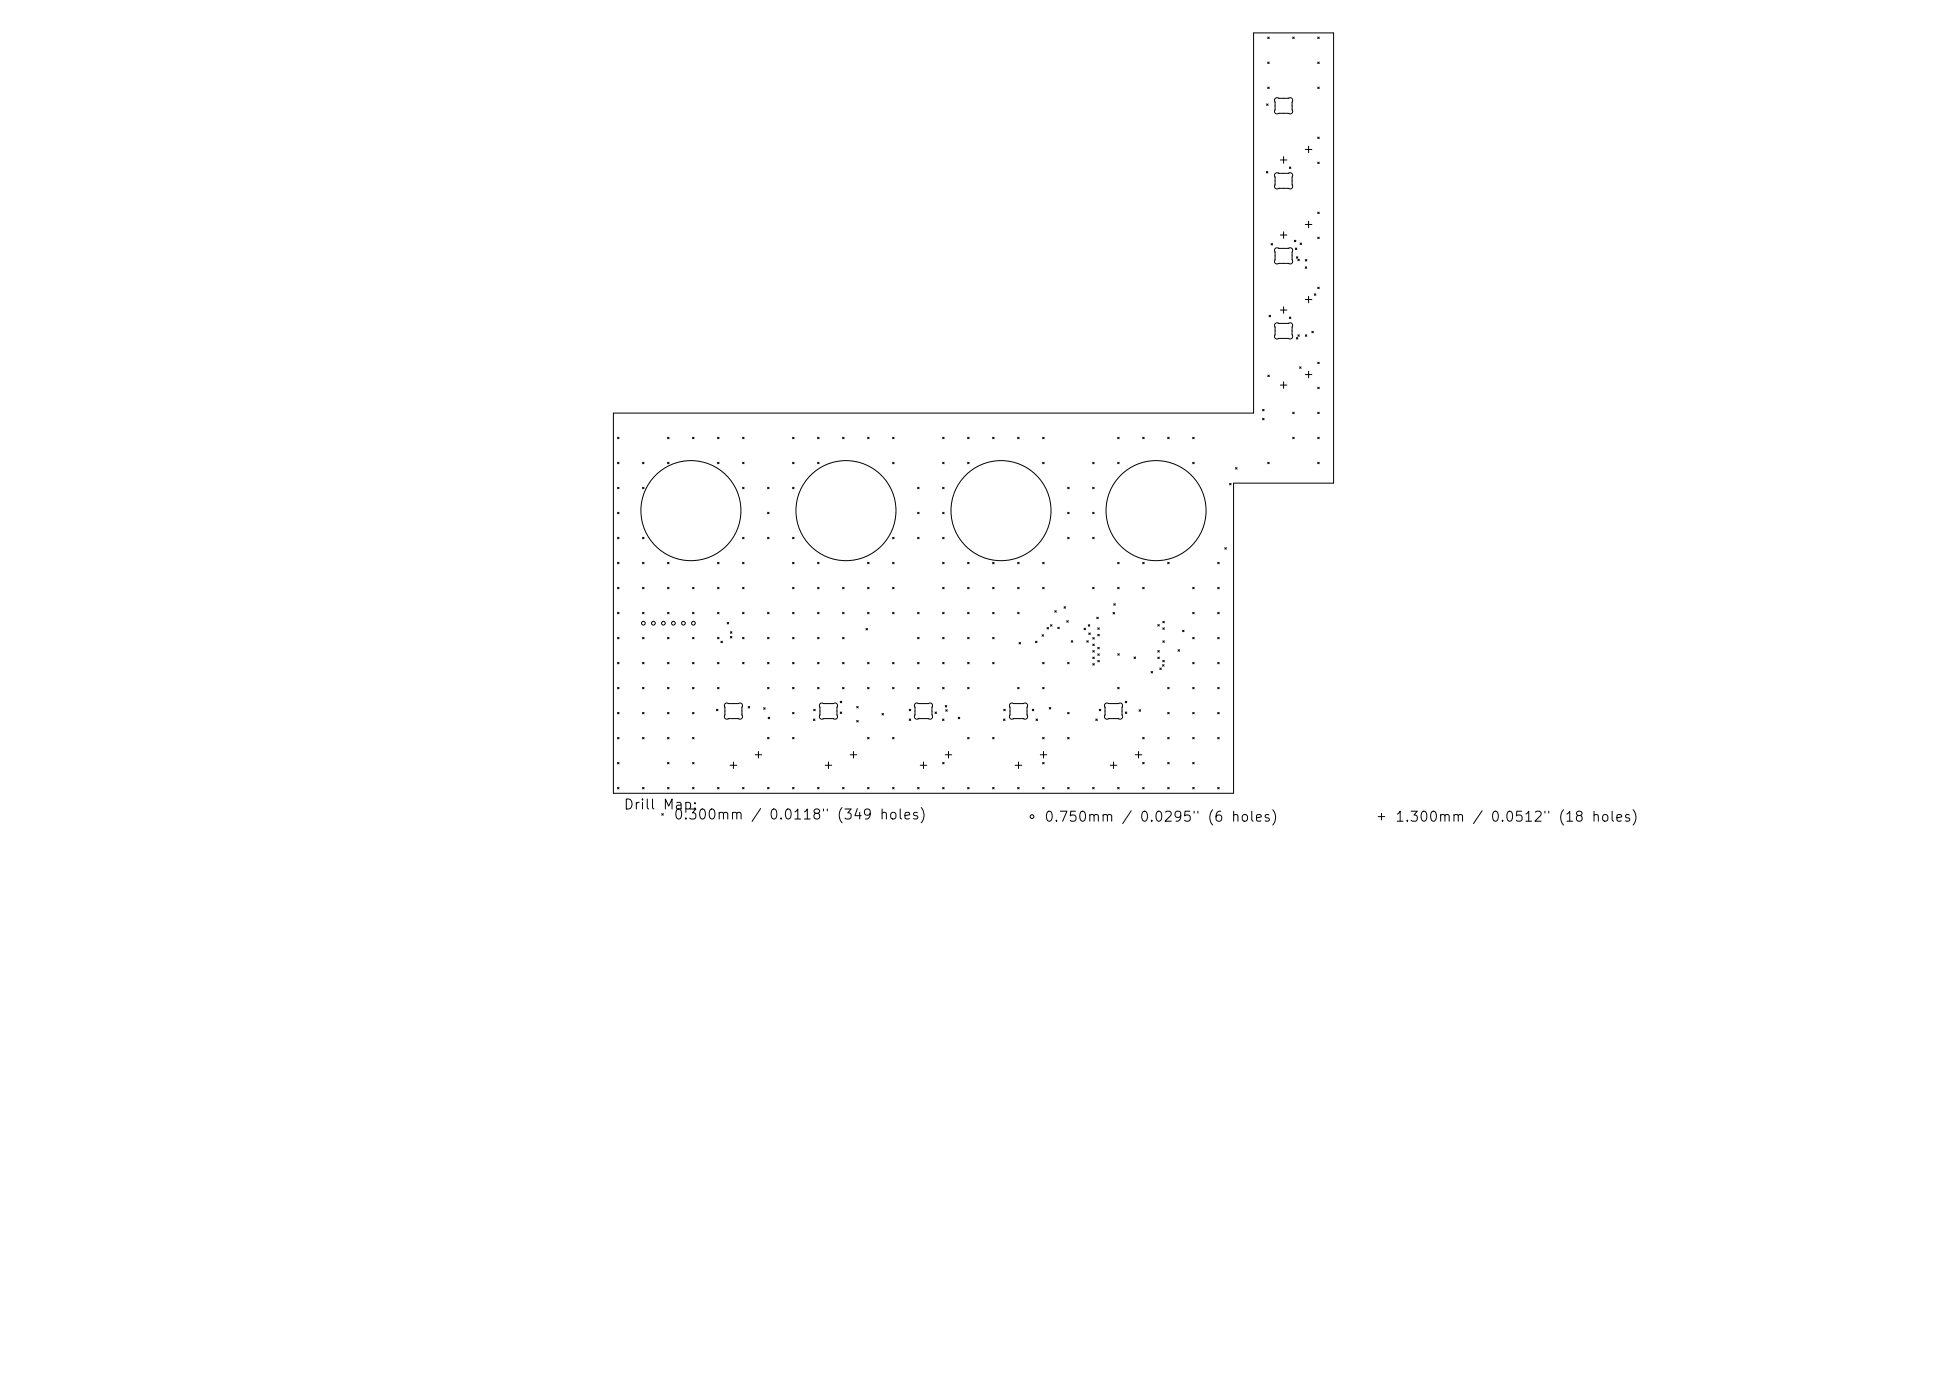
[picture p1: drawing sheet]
<svg xmlns="http://www.w3.org/2000/svg" width="297mm" height="210mm" viewBox="0 0 297 210" stroke-linecap="round" stroke-linejoin="round" font-family="sans-serif">
<defs><g id="words">
<g font-size="1.5">
<text x="95" y="123.8">Drill Map:</text>
<text x="102.7" y="125.4">0.300mm / 0.0118&quot; (349 holes)</text>
<text x="159.2" y="125.7">0.750mm / 0.0295&quot; (6 holes)</text>
<text x="212.7" y="125.7">1.300mm / 0.0512&quot; (18 holes)</text>
</g>
</g></defs>
<g fill="none" stroke="#000" stroke-width=".15">
<path d="M193.2 15.9l.2 .2M193.4 5.6l.2 .3M193.4 9.5l.2 .2M193.4 13.3l.2 .2M193.4 15.9l-.2 .2M193.6 5.6l-.2 .3M193.6 9.5l-.2 .2M193.6 13.3l-.2 .2M194.5 15l.3-.1 1.7 .1 .3-.1 .3 .1 .1 .3-.1 1.4 .1 .3-.1 .2-.3 .2-.3-.1-1.7 .1-.3-.1-.1-.3 .1-.3-.1-1.4zM197.2 5.6l.2 .3M197.4 5.6l-.2 .3M201 9.5l.2 .2"/>
<path d="M201 5.6l.2 .3M201 13.3l.2 .2M201.2 9.5l-.2 .2M201.2 13.3l-.2 .2M201.2 5.6l-.2 .3M193.2 26.2l.2 .2M193.4 26.2l-.2 .2M193.9 37.1l.2 .3M194.1 37.1l-.2 .3M194.5 26.5l.3-.2 1.7 .1 .3-.1 .3 .1 .1 .3-.1 1.4 .1 .3-.1 .3-.3 .1-1.7-.1-.3 .1-.3-.1-.1-.3 .1-.3-.1-1.4zM194.5 37.9l.3-.1 .3 .1 1.7-.1 .3 .1 .1 .3-.1 1.4 .1 .3-.1 .2-.3 .2-1.7-.1-.3 .1-.3-.1-.1-.3 .1-.3-.1-1.4zM195.3 24.4h1"/>
<path d="M195.3 35.8h1M195.8 23.9v1M195.8 35.3v1M196.7 25.5l.2 .2M196.9 25.5l-.2 .2M197.4 36.6l.3 .3M197.6 37.8l.2 .3M197.7 36.6l-.3 .3M197.7 39.2l.3 .2M197.8 37.8l-.2 .3M198 39.2l-.3 .2M198 39.5l.2 .3"/>
<path d="M198.2 39.5l-.2 .3M198.3 37.1l.2 .2M198.5 37.1l-.2 .2M199.1 39.6l.3 .2M199.1 22.8h1M199.1 34.2h1M199.4 39.6l-.3 .2M199.6 22.3v1M199.6 33.7v1M201 20.9l.2 .2M201 24.7l.2 .3M201 32.4l.2 .2"/>
<path d="M201 36.2l.2 .2M201.2 24.7l-.2 .3M201.2 20.9l-.2 .2M201.2 32.4l-.2 .2M201.2 36.2l-.2 .2M193.4 57.2l.2 .2M193.6 48.1l.2 .2M193.6 57.2l-.2 .2M193.8 48.1l-.2 .2M194.5 49.3l.3-.1 .3 .1 1.7-.1 .3 .1 .1 .3-.1 1.4 .1 .3-.1 .3-.3 .1-.3-.1-1.7 .1-.3-.1-.1-.3 .1-.3-.1-1.4zM195.3 47.3h1M195.3 58.7h1"/>
<path d="M195.8 46.8v1M195.8 58.2v1M196.7 48.4l.2 .2M196.9 48.4l-.2 .2M197.7 51.5l.3 .2M198 51.5l-.3 .2M198 51.1l.2 .2M198.2 51.1l-.2 .2M198.2 55.9l.3 .3M198.5 55.9l-.3 .3M199.1 40.7l.2 .2M199.1 51.1l.3 .2"/>
<path d="M199.1 45.7h1M199.1 57.1h1M199.3 40.7l-.2 .2M199.4 51.1l-.3 .2M199.6 45.2v1M199.6 56.6v1M200.1 50.5l.2 .3M200.3 50.5l-.2 .3M200.5 44.8l.2 .2M200.7 44.8l-.2 .2M201 43.8l.2 .2M201 55.2l.2 .3"/>
<path d="M201 59.1l.2 .2M201.2 55.2l-.2 .3M201.2 43.8l-.2 .2M201.2 59.1l-.2 .2M93.6 63h97.6v-58h12.2v68.7h-15.2v47.3h-94.6zM94.2 66.7l.2 .2M94.2 70.5l.2 .2M94.2 74.3l.2 .2M94.2 78.1l.2 .3M94.4 66.7l-.2 .2M94.4 70.5l-.2 .2M94.4 74.3l-.2 .2"/>
<path d="M94.4 78.1l-.2 .3M98 70.5l.2 .2M98 74.3l.2 .2M98.2 70.5l-.2 .2M98.2 74.3l-.2 .2M101.8 66.7l.3 .2M101.8 70.5l.3 .2M102.1 66.7l-.3 .2M102.1 70.5l-.3 .2M105.6 66.7l.3 .2M105.9 66.7l-.3 .2M109.5 70.5l.2 .2"/>
<path d="M109.5 66.7l.2 .2M109.7 66.7l-.2 .2M109.7 70.5l-.2 .2M113.3 74.3l.2 .2M113.3 66.7l.2 .2M113.3 70.5l.2 .2M113.5 66.7l-.2 .2M113.5 70.5l-.2 .2M113.5 74.3l-.2 .2M117.1 74.3l.2 .2M117.1 78.1l.2 .3M117.3 74.3l-.2 .2"/>
<path d="M117.3 78.1l-.2 .3M120.9 74.3l.2 .2M120.9 66.7l.2 .2M120.9 70.5l.2 .2M121.1 70.5l-.2 .2M121.1 74.3l-.2 .2M121.1 66.7l-.2 .2M124.7 70.5l.2 .2M124.7 66.7l.2 .2M124.9 66.7l-.2 .2M124.9 70.5l-.2 .2M128.5 66.7l.3 .2"/>
<path d="M128.8 66.7l-.3 .2M132.3 66.7l.3 .2M132.6 66.7l-.3 .2M136.2 70.5l.2 .2M136.2 66.7l.2 .2M136.4 70.5l-.2 .2M136.4 66.7l-.2 .2M140 74.3l.2 .2M140 78.1l.2 .3M140.2 78.1l-.2 .3M140.2 74.3l-.2 .2M143.8 78.1l.2 .3"/>
<path d="M143.8 74.3l.2 .2M143.8 66.7l.2 .2M143.8 70.5l.2 .2M144 66.7l-.2 .2M144 78.1l-.2 .3M144 70.5l-.2 .2M144 74.3l-.2 .2M147.6 70.5l.2 .2M147.6 66.7l.2 .2M147.8 66.7l-.2 .2M147.8 70.5l-.2 .2M151.4 66.7l.2 .2"/>
<path d="M151.6 66.7l-.2 .2M155.2 66.7l.3 .2M155.5 66.7l-.3 .2M159 70.5l.3 .2M159 66.7l.3 .2M159.3 66.7l-.3 .2M159.3 70.5l-.3 .2M162.9 78.1l.2 .3M162.9 74.3l.2 .2M163.1 74.3l-.2 .2M163.1 78.1l-.2 .3M166.7 78.1l.2 .3"/>
<path d="M166.7 70.5l.2 .2M166.7 74.3l.2 .2M166.9 70.5l-.2 .2M166.9 74.3l-.2 .2M166.9 78.1l-.2 .3M170.5 66.7l.2 .2M170.5 70.5l.2 .2M170.7 66.7l-.2 .2M170.7 70.5l-.2 .2M174.3 66.7l.2 .2M174.5 66.7l-.2 .2M178.1 66.7l.3 .2"/>
<path d="M178.4 66.7l-.3 .2M181.9 70.5l.3 .2M181.9 66.7l.3 .2M182.2 70.5l-.3 .2M182.2 66.7l-.3 .2M187.6 73.7l.2 .3M187.8 73.7l-.2 .3M188.5 71.3l.2 .2M188.7 71.3l-.2 .2M192.6 62.4l.2 .3M192.6 63.8l.2 .2M192.8 62.4l-.2 .3"/>
<path d="M192.8 63.8l-.2 .2M193.4 70.5l.2 .2M193.6 70.5l-.2 .2M197.2 62.9l.2 .2M197.2 66.7l.2 .2M197.4 66.7l-.2 .2M197.4 62.9l-.2 .2M201 66.7l.2 .2M201 70.5l.2 .2M201 62.9l.2 .2M201.2 66.7l-.2 .2M201.2 70.5l-.2 .2"/>
<path d="M201.2 62.9l-.2 .2M94.2 81.9l.2 .3M94.2 85.8l.2 .2M94.2 89.6l.2 .2M94.2 93.4l.2 .2M94.2 97.2l.2 .2M94.4 81.9l-.2 .3M94.4 85.8l-.2 .2M94.4 89.6l-.2 .2M94.4 93.4l-.2 .2M94.4 97.2l-.2 .2M98 89.6l.2 .2"/>
<path d="M98 93.4l.2 .2M98 97.2l.2 .2M98 81.9l.2 .3M98 85.8l.2 .2M98.2 81.9l-.2 .3M98.2 85.8l-.2 .2M98.2 89.6l-.2 .2M98.2 93.4l-.2 .2M98.2 97.2l-.2 .2M101.8 97.2l.3 .2M101.8 85.8l.3 .2M101.8 89.6l.3 .2"/>
<path d="M101.8 93.4l.3 .2M102.1 85.8l-.3 .2M102.1 89.6l-.3 .2M102.1 93.4l-.3 .2M102.1 97.2l-.3 .2M105.6 89.6l.3 .2M105.6 93.4l.3 .2M105.6 97.2l.3 .2M105.9 89.6l-.3 .2M105.9 93.4l-.3 .2M105.9 97.2l-.3 .2M109.5 89.6l.2 .2"/>
<path d="M109.5 93.4l.2 .2M109.5 97.2l.2 .2M109.5 85.8l.2 .2M109.7 85.8l-.2 .2M109.7 89.6l-.2 .2M109.7 93.4l-.2 .2M109.7 97.2l-.2 .2M110 97.8l.2 .2M110.2 97.8l-.2 .2M110.9 94.9l.3 .3M111.2 94.9l-.3 .3M111.4 96.3l.3 .3"/>
<path d="M111.4 97.1l.3 .2M111.7 96.3l-.3 .3M111.7 97.1l-.3 .2M113.3 97.2l.2 .2M113.3 81.9l.2 .3M113.3 89.6l.2 .2M113.3 85.8l.2 .2M113.3 93.4l.2 .2M113.5 81.9l-.2 .3M113.5 85.8l-.2 .2M113.5 89.6l-.2 .2M113.5 93.4l-.2 .2"/>
<path d="M113.5 97.2l-.2 .2M117.1 93.4l.2 .2M117.1 97.2l.2 .2M117.1 81.9l.2 .3M117.3 81.9l-.2 .3M117.3 93.4l-.2 .2M117.3 97.2l-.2 .2M120.9 97.2l.2 .2M120.9 93.4l.2 .2M120.9 81.9l.2 .3M120.9 85.8l.2 .2M120.9 89.6l.2 .2"/>
<path d="M121.1 81.9l-.2 .3M121.1 85.8l-.2 .2M121.1 89.6l-.2 .2M121.1 97.2l-.2 .2M121.1 93.4l-.2 .2M124.7 85.8l.2 .2M124.7 89.6l.2 .2M124.7 93.4l.2 .2M124.7 97.2l.2 .2M124.9 85.8l-.2 .2M124.9 93.4l-.2 .2M124.9 97.2l-.2 .2"/>
<path d="M124.9 89.6l-.2 .2M128.5 89.6l.3 .2M128.5 93.4l.3 .2M128.5 97.2l.3 .2M128.8 89.6l-.3 .2M128.8 93.4l-.3 .2M128.8 97.2l-.3 .2M132.1 95.8l.2 .3M132.3 95.8l-.2 .3M132.3 93.4l.3 .2M132.3 85.8l.3 .2M132.3 89.6l.3 .2"/>
<path d="M132.6 85.8l-.3 .2M132.6 89.6l-.3 .2M132.6 93.4l-.3 .2M136.2 81.9l.2 .3M136.2 89.6l.2 .2M136.2 93.4l.2 .2M136.2 85.8l.2 .2M136.4 81.9l-.2 .3M136.4 85.8l-.2 .2M136.4 89.6l-.2 .2M136.4 93.4l-.2 .2M140 93.4l.2 .2"/>
<path d="M140 97.2l.2 .2M140 81.9l.2 .3M140.2 81.9l-.2 .3M140.2 93.4l-.2 .2M140.2 97.2l-.2 .2M143.8 97.2l.2 .2M143.8 81.9l.2 .3M143.8 85.8l.2 .2M143.8 89.6l.2 .2M143.8 93.4l.2 .2M144 81.9l-.2 .3M144 89.6l-.2 .2"/>
<path d="M144 93.4l-.2 .2M144 97.2l-.2 .2M144 85.8l-.2 .2M147.6 85.8l.2 .2M147.6 89.6l.2 .2M147.6 93.4l.2 .2M147.6 97.2l.2 .2M147.8 85.8l-.2 .2M147.8 89.6l-.2 .2M147.8 93.4l-.2 .2M147.8 97.2l-.2 .2M151.4 89.6l.2 .2"/>
<path d="M151.4 93.4l.2 .2M151.4 97.2l.2 .2M151.4 85.8l.2 .2M151.6 85.8l-.2 .2M151.6 89.6l-.2 .2M151.6 97.2l-.2 .2M151.6 93.4l-.2 .2M155.2 89.6l.3 .2M155.2 85.8l.3 .2M155.2 93.4l.3 .2M155.4 98l.3 .2M155.5 85.8l-.3 .2"/>
<path d="M155.5 93.4l-.3 .2M155.5 89.6l-.3 .2M155.7 98l-.3 .2M158 97.8l.2 .2M158.2 97.8l-.2 .2M159 96.8l.2 .2M159 85.8l.3 .2M159 89.6l.3 .2M159.2 96.8l-.2 .2M159.3 89.6l-.3 .2M159.3 85.8l-.3 .2M159.7 95.7l.2 .2"/>
<path d="M159.9 95.7l-.2 .2M160.3 95.3l.2 .2M160.5 95.3l-.2 .2M160.9 93.1l.2 .3M161.1 93.1l-.2 .3M161.4 95.7l.2 .2M161.6 95.7l-.2 .2M162.3 92.5l.2 .3M162.5 92.5l-.2 .3M162.7 94.7l.3 .2M162.9 81.9l.2 .3M163 94.7l-.3 .2"/>
<path d="M163.1 81.9l-.2 .3M163.4 97.7l.2 .2M163.6 97.7l-.2 .2M165.4 95.8l.2 .2M165.6 95.8l-.2 .2M165.8 97.7l.2 .2M166 97.7l-.2 .2M166 95.3l.2 .2M166.1 96.5l.2 .3M166.2 95.3l-.2 .2M166.3 96.5l-.2 .3M166.7 81.9l.2 .3"/>
<path d="M166.7 89.6l.2 .2M166.7 97.2l.2 .3M166.7 98.2l.2 .3M166.7 99.2l.2 .3M166.9 81.9l-.2 .3M166.9 89.6l-.2 .2M166.9 97.2l-.2 .3M166.9 98.2l-.2 .3M166.9 99.2l-.2 .3M167.3 94.1l.2 .3M167.5 95.8l.2 .2M167.5 96.7l.2 .3"/>
<path d="M167.5 98.7l.2 .3M167.5 99.7l.2 .2M167.5 94.1l-.2 .3M167.7 95.8l-.2 .2M167.7 96.7l-.2 .3M167.7 98.7l-.2 .3M167.7 99.7l-.2 .2M169.8 93.4l.2 .2M169.9 92.1l.2 .2M170 93.4l-.2 .2M170.1 92.1l-.2 .2M170.5 85.8l.2 .2"/>
<path d="M170.5 89.6l.2 .2M170.5 99.7l.2 .2M170.7 85.8l-.2 .2M170.7 89.6l-.2 .2M170.7 99.7l-.2 .2M174.3 85.8l.2 .2M174.3 89.6l.2 .2M174.5 89.6l-.2 .2M174.5 85.8l-.2 .2M176.6 95.3l.2 .2M176.6 99.2l.2 .3M176.8 99.2l-.2 .3"/>
<path d="M176.8 95.3l-.2 .2M177.4 94.8l.2 .2M177.4 95.8l.2 .2M177.4 97.7l.2 .3M177.6 94.8l-.2 .2M177.6 95.8l-.2 .2M177.6 97.7l-.2 .3M178.1 85.8l.3 .2M178.4 85.8l-.3 .2M179.7 99.1l.2 .2M179.9 99.1l-.2 .2M180.4 96.1l.2 .2"/>
<path d="M180.6 96.1l-.2 .2M181.9 89.6l.3 .2M181.9 93.4l.3 .2M181.9 97.2l.3 .2M182.2 89.6l-.3 .2M182.2 97.2l-.3 .2M182.2 93.4l-.3 .2M185.8 97.2l.2 .2M185.8 85.8l.2 .2M185.8 89.6l.2 .2M185.8 93.4l.2 .2M186 85.8l-.2 .2"/>
<path d="M186 93.4l-.2 .2M186 97.2l-.2 .2M186 89.6l-.2 .2M186.8 83.5l.3 .3M187.1 83.5l-.3 .3M94.2 101l.2 .2M94.2 104.8l.2 .3M94.2 108.6l.2 .3M94.2 112.5l.2 .2M94.2 116.3l.2 .2M94.4 101l-.2 .2M94.4 104.8l-.2 .3"/>
<path d="M94.4 108.6l-.2 .3M94.4 112.5l-.2 .2M94.4 116.3l-.2 .2M98 101l.2 .2M98 108.6l.2 .3M98 112.5l.2 .2M98 104.8l.2 .3M98.2 101l-.2 .2M98.2 104.8l-.2 .3M98.2 108.6l-.2 .3M98.2 112.5l-.2 .2M101.8 101l.3 .2"/>
<path d="M101.8 104.8l.3 .3M101.8 108.6l.3 .3M101.8 112.5l.3 .2M101.8 116.3l.3 .2M102.1 101l-.3 .2M102.1 104.8l-.3 .3M102.1 108.6l-.3 .3M102.1 112.5l-.3 .2M102.1 116.3l-.3 .2M105.6 104.8l.3 .3M105.6 108.6l.3 .3M105.6 112.5l.3 .2"/>
<path d="M105.6 116.3l.3 .2M105.6 101l.3 .2M105.9 101l-.3 .2M105.9 104.8l-.3 .3M105.9 112.5l-.3 .2M105.9 116.3l-.3 .2M105.9 108.6l-.3 .3M109.3 108.2l.2 .2M109.5 101l.2 .2M109.5 104.8l.2 .3M109.5 108.2l-.2 .2M109.7 101l-.2 .2"/>
<path d="M109.7 104.8l-.2 .3M110.6 107.3l.3-.1 .3 .1 1.7-.1 .2 .1 .2 .3-.1 1.4 .1 .3-.1 .3-.3 .1-1.7-.1-.3 .1-.3-.1-.1-.3 .1-.3-.1-1.4zM111.4 116.7h1M111.9 116.2v1M113.3 101l.2 .2M113.5 101l-.2 .2M114.1 107.7l.3 .3M114.4 107.7l-.3 .3M115.2 115.1h1M115.7 114.6v1M116.5 107.9l.2 .3M116.7 107.9l-.2 .3"/>
<path d="M117.1 104.8l.2 .3M117.1 112.5l.2 .2M117.1 101l.2 .2M117.2 109.4l.2 .2M117.3 101l-.2 .2M117.3 104.8l-.2 .3M117.3 112.5l-.2 .2M117.4 109.4l-.2 .2M120.9 101l.2 .2M120.9 104.8l.2 .3M120.9 108.6l.2 .3M120.9 112.5l.2 .2"/>
<path d="M121.1 101l-.2 .2M121.1 104.8l-.2 .3M121.1 108.6l-.2 .3M121.1 112.5l-.2 .2M124.1 109.7l.2 .2M124.1 108.2l.3 .2M124.3 109.7l-.2 .2M124.4 108.2l-.3 .2M124.7 101l.2 .2M124.7 104.8l.2 .3M124.9 101l-.2 .2M124.9 104.8l-.2 .3"/>
<path d="M125.1 107.3l.3-.1 .3 .1 1.7-.1 .2 .1 .2 .3-.1 .3 .1 1.4-.1 .3-.3 .1-1.7-.1-.3 .1-.3-.1-.1-.3 .1-.3-.1-1.4zM125.9 116.7h1M126.4 116.2v1M128.2 106.9l.2 .3M128.2 108.6l.2 .2M128.4 106.9l-.2 .3M128.4 108.6l-.2 .2M128.5 101l.3 .2M128.5 104.8l.3 .3M128.8 104.8l-.3 .3M128.8 101l-.3 .2M129.7 115.1h1"/>
<path d="M130.2 114.6v1M130.7 107.7l.2 .3M130.7 109.9l.2 .2M130.9 107.7l-.2 .3M130.9 109.9l-.2 .2M132.3 101l.3 .2M132.3 104.8l.3 .3M132.3 112.5l.3 .2M132.6 101l-.3 .2M132.6 104.8l-.3 .3M132.6 112.5l-.3 .2M134.5 108.8l.3 .2"/>
<path d="M134.8 108.8l-.3 .2M136.2 104.8l.2 .3M136.2 112.5l.2 .2M136.2 101l.2 .2M136.4 101l-.2 .2M136.4 104.8l-.2 .3M136.4 112.5l-.2 .2M138.7 108.2l.2 .2M138.7 109.7l.2 .2M138.9 108.2l-.2 .2M138.9 109.7l-.2 .2M139.6 107.3l.3-.1 .3 .1 1.7-.1 .2 .1 .2 .3-.1 .3 .1 1.4-.1 .3-.3 .1-1.7-.1-.3 .1-.3-.1-.1-.3 .1-.3-.1-1.4z"/>
<path d="M140 104.8l.2 .3M140 101l.2 .2M140.2 101l-.2 .2M140.2 104.8l-.2 .3M140.4 116.7h1M140.9 116.2v1M142.6 108.6l.3 .2M142.9 108.6l-.3 .2M143.8 109.7l.2 .2M143.8 101l.2 .2M143.8 104.8l.2 .3M143.8 116.3l.2 .2"/>
<path d="M144 109.7l-.2 .2M144 104.8l-.2 .3M144 116.3l-.2 .2M144 101l-.2 .2M144.2 107.6l.2 .2M144.2 115.1h1M144.3 108.2l.2 .3M144.4 107.6l-.2 .2M144.5 108.2l-.2 .3M144.7 114.6v1M146.2 109.4l.2 .2M146.4 109.4l-.2 .2"/>
<path d="M147.6 104.8l.2 .3M147.6 112.5l.2 .2M147.6 101l.2 .2M147.8 101l-.2 .2M147.8 104.8l-.2 .3M147.8 112.5l-.2 .2M151.4 112.5l.2 .2M151.4 101l.2 .2M151.6 101l-.2 .2M151.6 112.5l-.2 .2M153.1 109.7l.2 .2M153.1 108.2l.2 .2"/>
<path d="M153.3 109.7l-.2 .2M153.3 108.2l-.2 .2M154.1 107.3l.3-.1 .3 .1 1.7-.1 .2 .1 .2 .3-.1 .3 .1 1.4-.1 .3-.3 .1-1.7-.1-.3 .1-.3-.1-.1-.3 .1-.3-.1-1.4zM154.9 116.7h1M155.2 104.8l.3 .3M155.4 116.2v1M155.5 104.8l-.3 .3M157.5 108.2l.2 .2M157.7 108.2l-.2 .2M158 109.7l.3 .2M158.3 109.7l-.3 .2M158.7 115.1h1"/>
<path d="M159 112.5l.3 .2M159 101l.3 .2M159 104.8l.3 .3M159 116.3l.3 .2M159.2 114.6v1M159.3 104.8l-.3 .3M159.3 112.5l-.3 .2M159.3 116.3l-.3 .2M159.3 101l-.3 .2M160.1 107.9l.2 .2M160.3 107.9l-.2 .2M162.9 101l.2 .2"/>
<path d="M162.9 108.6l.2 .3M162.9 112.5l.2 .2M163.1 101l-.2 .2M163.1 108.6l-.2 .3M163.1 112.5l-.2 .2M166.7 100.2l.2 .2M166.7 101.2l.2 .2M166.9 100.2l-.2 .2M166.9 101.2l-.2 .2M167.2 109.7l.2 .2M167.4 109.7l-.2 .2M167.5 100.7l.2 .2"/>
<path d="M167.7 100.7l-.2 .2M167.7 108.2l.2 .2M167.9 108.2l-.2 .2M168.6 107.3l.3-.1 .3 .1 1.7-.1 .2 .1 .1 .3v.3v1.4v.3l-.3 .1-1.7-.1-.4 .1-.2-.1-.1-.3 .1-.3-.1-1.4zM169.4 116.7h1M169.9 116.2v1M170.5 104.8l.2 .3M170.7 104.8l-.2 .3M171.7 106.9l.2 .3M171.7 108.6l.2 .2M171.9 106.9l-.2 .3M171.9 108.6l-.2 .2"/>
<path d="M173 100.2l.2 .2M173.2 115.1h1M173.2 100.2l-.2 .2M173.7 114.6v1M173.8 108.2l.2 .3M174 108.2l-.2 .3M174.3 112.5l.2 .2M174.3 116.3l.2 .2M174.5 112.5l-.2 .2M174.5 116.3l-.2 .2M175.6 102.4l.2 .2M175.8 102.4l-.2 .2"/>
<path d="M176.6 100.2l.2 .2M176.8 100.2l-.2 .2M176.9 101.9l.2 .2M177.1 101.9l-.2 .2M177.3 101.4l.3 .2M177.4 100.7l.2 .2M177.6 101.4l-.3 .2M177.6 100.7l-.2 .2M178.1 108.6l.3 .3M178.1 112.5l.3 .2M178.1 116.3l.3 .2M178.1 104.8l.3 .3"/>
<path d="M178.4 104.8l-.3 .3M178.4 108.6l-.3 .3M178.4 112.5l-.3 .2M178.4 116.3l-.3 .2M181.9 112.5l.3 .2M181.9 116.3l.3 .2M181.9 101l.3 .2M181.9 104.8l.3 .3M181.9 108.6l.3 .3M182.2 101l-.3 .2M182.2 104.8l-.3 .3M182.2 108.6l-.3 .3"/>
<path d="M182.2 112.5l-.3 .2M182.2 116.3l-.3 .2M185.8 101l.2 .2M185.8 104.8l.2 .3M185.8 108.6l.2 .3M185.8 112.5l.2 .2M186 101l-.2 .2M186 104.8l-.2 .3M186 108.6l-.2 .3M186 112.5l-.2 .2M94.2 120.1l.2 .2M94.4 120.1l-.2 .2"/>
<path d="M98 120.1l.2 .2M98.2 120.1l-.2 .2M101 124.1l.2 .2M101.2 124.1l-.2 .2M101.8 120.1l.3 .2M102.1 120.1l-.3 .2M105.6 120.1l.3 .2M105.9 120.1l-.3 .2M109.5 120.1l.2 .2M109.7 120.1l-.2 .2M113.3 120.1l.2 .2M113.5 120.1l-.2 .2"/>
<path d="M117.1 120.1l.2 .2M117.3 120.1l-.2 .2M120.9 120.1l.2 .2M121.1 120.1l-.2 .2M124.7 120.1l.2 .2M124.9 120.1l-.2 .2M128.5 120.1l.3 .2M128.8 120.1l-.3 .2M132.3 120.1l.3 .2M132.6 120.1l-.3 .2M136.2 120.1l.2 .2M136.4 120.1l-.2 .2"/>
<path d="M140 120.1l.2 .2M140.2 120.1l-.2 .2M143.8 120.1l.2 .2M144 120.1l-.2 .2M147.6 120.1l.2 .2M147.8 120.1l-.2 .2M151.4 120.1l.2 .2M151.6 120.1l-.2 .2M155.2 120.1l.3 .2M155.5 120.1l-.3 .2M159 120.1l.3 .2M159.3 120.1l-.3 .2"/>
<path d="M162.9 120.1l.2 .2M163.1 120.1l-.2 .2M166.7 120.1l.2 .2M166.9 120.1l-.2 .2M170.5 120.1l.2 .2M170.7 120.1l-.2 .2M174.3 120.1l.2 .2M174.5 120.1l-.2 .2M178.1 120.1l.3 .2M178.4 120.1l-.3 .2M181.9 120.1l.3 .2M182.2 120.1l-.3 .2"/>
<path d="M185.8 120.1l.2 .2M186 120.1l-.2 .2M210.2 124.5h1M210.7 124v1"/>
<circle cx="105.4" cy="77.9" r="7.6"/>
<circle cx="129" cy="77.9" r="7.6"/>
<circle cx="152.7" cy="77.9" r="7.6"/>
<circle cx="176.3" cy="77.9" r="7.6"/>
<circle cx="98.1" cy="95" r=".29"/>
<circle cx="99.7" cy="95" r=".29"/>
<circle cx="101.2" cy="95" r=".29"/>
<circle cx="102.7" cy="95" r=".29"/>
<circle cx="104.3" cy="95" r=".29"/>
<circle cx="105.8" cy="95" r=".29"/>
<circle cx="157.4" cy="124.5" r=".29"/>
</g>
<use href="#words"/>
</svg>
